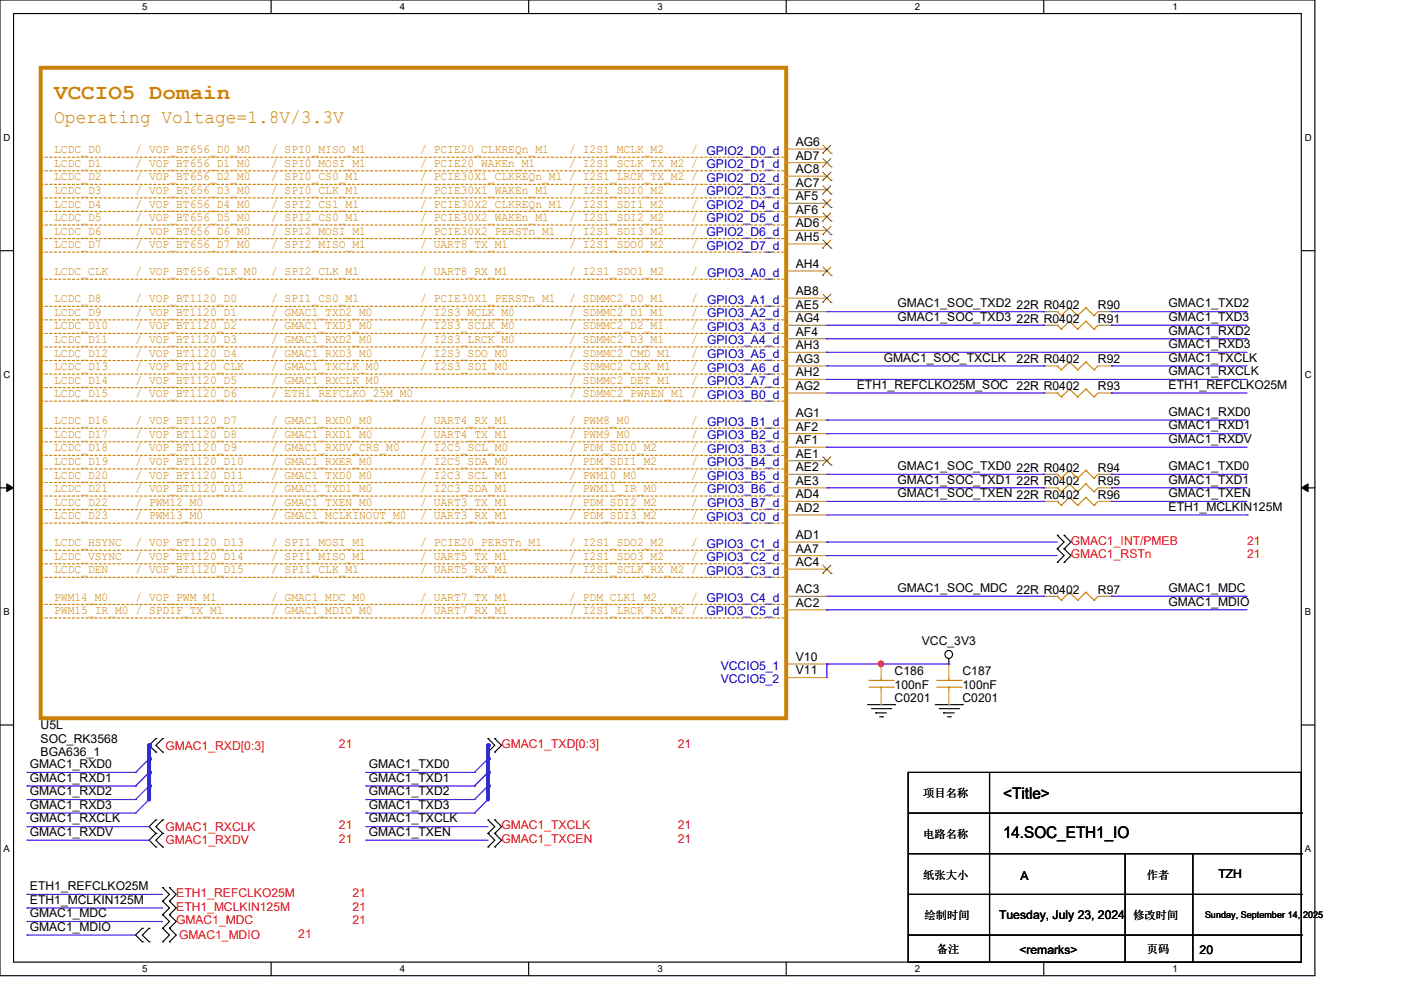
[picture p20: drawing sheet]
<svg xmlns="http://www.w3.org/2000/svg" width="210mm" height="148mm" viewBox="0 0 210 148" stroke-linecap="round" stroke-linejoin="round" font-family="sans-serif">
<defs><g id="words">
<text font-size="3.2" fill="#cc8006" x="8.1" y="14.9">VCCIO5 Domain</text>
<text font-size="2.8" fill="#cc8006" x="8.1" y="18.5">Operating Voltage=1.8V/3.3V</text>
<g font-size="2.4">
<text x="150.4" y="119.8">&lt;Title&gt;</text>
<text x="150.4" y="125.7">14.SOC_ETH1_IO</text>
</g>
<g font-size="1.8" fill="#cc8006">
<text x="8.1" y="23">LCDC_D0</text>
<text x="20.3" y="23">/ VOP_BT656_D0_M0</text>
<text x="40.6" y="23">/ SPI0_MISO_M1</text>
<text x="63" y="23">/ PCIE20_CLKREQn_M1</text>
<text x="85.3" y="23">/ I2S1_MCLK_M2</text>
<text x="103.6" y="23">/ GPIO2_D0_d</text>
<text x="8.1" y="25">LCDC_D1</text>
<text x="8.1" y="27.1">LCDC_D2</text>
<text x="8.1" y="29.1">LCDC_D3</text>
<text x="20.3" y="27.1">/ VOP_BT656_D2_M0</text>
<text x="20.3" y="25">/ VOP_BT656_D1_M0</text>
<text x="20.3" y="29.1">/ VOP_BT656_D3_M0</text>
<text x="40.6" y="29.1">/ SPI0_CLK_M1</text>
<text x="40.6" y="27.1">/ SPI0_CS0_M1</text>
<text x="40.6" y="25">/ SPI0_MOSI_M1</text>
<text x="63" y="27.1">/ PCIE30X1_CLKREQn_M1 / I2S1_LRCK_TX_M2 / GPIO2_D2_d</text>
<text x="63" y="29.1">/ PCIE30X1_WAKEn_M1</text>
<text x="63" y="25">/ PCIE20_WAKEn_M1</text>
<text x="85.3" y="25">/ I2S1_SCLK_TX_M2 / GPIO2_D1_d</text>
<text x="85.3" y="29.1">/ I2S1_SDI0_M2</text>
<text x="103.6" y="29.1">/ GPIO2_D3_d</text>
<text x="8.1" y="31.1">LCDC_D4</text>
<text x="8.1" y="35.2">LCDC_D6</text>
<text x="8.1" y="33.1">LCDC_D5</text>
<text x="20.3" y="31.1">/ VOP_BT656_D4_M0</text>
<text x="20.3" y="35.2">/ VOP_BT656_D6_M0</text>
<text x="20.3" y="33.1">/ VOP_BT656_D5_M0</text>
<text x="40.6" y="31.1">/ SPI2_CS1_M1</text>
<text x="40.6" y="33.1">/ SPI2_CS0_M1</text>
<text x="40.6" y="35.2">/ SPI2_MOSI_M1</text>
<text x="63" y="31.1">/ PCIE30X2_CLKREQn_M1 / I2S1_SDI1_M2</text>
<text x="63" y="33.1">/ PCIE30X2_WAKEn_M1</text>
<text x="63" y="35.2">/ PCIE30X2_PERSTn_M1</text>
<text x="85.3" y="35.2">/ I2S1_SDI3_M2</text>
<text x="85.3" y="33.1">/ I2S1_SDI2_M2</text>
<text x="103.6" y="35.2">/ GPIO2_D6_d</text>
<text x="103.6" y="33.1">/ GPIO2_D5_d</text>
<text x="103.6" y="31.1">/ GPIO2_D4_d</text>
<text x="8.1" y="41.3">LCDC_CLK</text>
<text x="8.1" y="37.2">LCDC_D7</text>
<text x="20.3" y="41.3">/ VOP_BT656_CLK_M0</text>
<text x="20.3" y="37.2">/ VOP_BT656_D7_M0</text>
<text x="40.6" y="37.2">/ SPI2_MISO_M1</text>
<text x="40.6" y="41.3">/ SPI2_CLK_M1</text>
<text x="63" y="41.3">/ UART8_RX_M1</text>
<text x="63" y="37.2">/ UART8_TX_M1</text>
<text x="85.3" y="41.3">/ I2S1_SDO1_M2</text>
<text x="85.3" y="37.2">/ I2S1_SDO0_M2</text>
<text x="103.6" y="37.2">/ GPIO2_D7_d</text>
<text x="103.6" y="41.3">/</text>
<text x="8.1" y="47.4">LCDC_D9</text>
<text x="8.1" y="45.3">LCDC_D8</text>
<text x="20.3" y="45.3">/ VOP_BT1120_D0</text>
<text x="20.3" y="47.4">/ VOP_BT1120_D1</text>
<text x="40.6" y="45.3">/ SPI1_CS0_M1</text>
<text x="40.6" y="47.4">/ GMAC1_TXD2_M0</text>
<text x="63" y="45.3">/ PCIE30X1_PERSTn_M1</text>
<text x="63" y="47.4">/ I2S3_MCLK_M0</text>
<text x="85.3" y="47.4">/ SDMMC2_D1_M1</text>
<text x="85.3" y="45.3">/ SDMMC2_D0_M1</text>
<text x="103.6" y="47.4">/</text>
<text x="103.6" y="45.3">/</text>
<text x="8.1" y="49.4">LCDC_D10</text>
<text x="8.1" y="53.5">LCDC_D12</text>
<text x="8.1" y="51.4">LCDC_D11</text>
<text x="20.3" y="51.4">/ VOP_BT1120_D3</text>
<text x="20.3" y="49.4">/ VOP_BT1120_D2</text>
<text x="20.3" y="53.5">/ VOP_BT1120_D4</text>
<text x="40.6" y="49.4">/ GMAC1_TXD3_M0</text>
<text x="40.6" y="53.5">/ GMAC1_RXD3_M0</text>
<text x="40.6" y="51.4">/ GMAC1_RXD2_M0</text>
<text x="63" y="53.5">/ I2S3_SDO_M0</text>
<text x="63" y="51.4">/ I2S3_LRCK_M0</text>
<text x="63" y="49.4">/ I2S3_SCLK_M0</text>
<text x="85.3" y="53.5">/ SDMMC2_CMD_M1</text>
<text x="85.3" y="51.4">/ SDMMC2_D3_M1</text>
<text x="85.3" y="49.4">/ SDMMC2_D2_M1</text>
<text x="103.6" y="51.4">/</text>
<text x="103.6" y="49.4">/</text>
<text x="103.6" y="53.5">/</text>
<text x="8.1" y="55.5">LCDC_D13</text>
<text x="8.1" y="57.5">LCDC_D14</text>
<text x="8.1" y="59.6">LCDC_D15</text>
<text x="20.3" y="57.5">/ VOP_BT1120_D5</text>
<text x="20.3" y="55.5">/ VOP_BT1120_CLK</text>
<text x="20.3" y="59.6">/ VOP_BT1120_D6</text>
<text x="40.6" y="55.5">/ GMAC1_TXCLK_M0</text>
<text x="40.6" y="57.5">/ GMAC1_RXCLK_M0</text>
<text x="40.6" y="59.6">/ ETH1_REFCLKO_25M_M0</text>
<text x="63" y="55.5">/ I2S3_SDI_M0</text>
<text x="85.3" y="55.5">/ SDMMC2_CLK_M1</text>
<text x="85.3" y="57.5">/ SDMMC2_DET_M1</text>
<text x="85.4" y="59.6">/ SDMMC2_PWREN_M1 /</text>
<text x="103.6" y="57.5">/</text>
<text x="103.6" y="55.5">/</text>
<text x="8.1" y="63.6">LCDC_D16</text>
<text x="8.1" y="65.7">LCDC_D17</text>
<text x="20.3" y="63.6">/ VOP_BT1120_D7</text>
<text x="20.3" y="65.7">/ VOP_BT1120_D8</text>
<text x="40.6" y="65.7">/ GMAC1_RXD1_M0</text>
<text x="40.6" y="63.6">/ GMAC1_RXD0_M0</text>
<text x="63" y="65.7">/ UART4_TX_M1</text>
<text x="63" y="63.6">/ UART4_RX_M1</text>
<text x="85.3" y="65.7">/ PWM9_M0</text>
<text x="85.3" y="63.6">/ PWM8_M0</text>
<text x="103.6" y="65.7">/</text>
<text x="103.6" y="63.6">/</text>
<text x="8.1" y="71.8">LCDC_D20</text>
<text x="8.1" y="69.7">LCDC_D19</text>
<text x="8.1" y="67.7">LCDC_D18</text>
<text x="20.3" y="69.7">/ VOP_BT1120_D10</text>
<text x="20.3" y="67.7">/ VOP_BT1120_D9</text>
<text x="20.3" y="71.8">/ VOP_BT1120_D11</text>
<text x="40.6" y="71.8">/ GMAC1_TXD0_M0</text>
<text x="40.6" y="69.7">/ GMAC1_RXER_M0</text>
<text x="40.6" y="67.7">/ GMAC1_RXDV_CRS_M0</text>
<text x="63" y="71.8">/ I2C3_SCL_M1</text>
<text x="63" y="69.7">/ I2C5_SDA_M0</text>
<text x="63" y="67.7">/ I2C5_SCL_M0</text>
<text x="85.3" y="71.8">/ PWM10_M0</text>
<text x="85.3" y="67.7">/ PDM_SDI0_M2</text>
<text x="85.3" y="69.7">/ PDM_SDI1_M2</text>
<text x="103.6" y="69.7">/</text>
<text x="103.6" y="71.8">/</text>
<text x="103.6" y="67.7">/</text>
<text x="8.1" y="73.8">LCDC_D21</text>
<text x="8.1" y="75.8">LCDC_D22</text>
<text x="8.1" y="77.9">LCDC_D23</text>
<text x="20.3" y="75.8">/ PWM12_M0</text>
<text x="20.3" y="73.8">/ VOP_BT1120_D12</text>
<text x="20.3" y="77.9">/ PWM13_M0</text>
<text x="40.6" y="77.9">/ GMAC1_MCLKINOUT_M0</text>
<text x="40.6" y="75.8">/ GMAC1_TXEN_M0</text>
<text x="40.6" y="73.8">/ GMAC1_TXD1_M0</text>
<text x="63" y="73.8">/ I2C3_SDA_M1</text>
<text x="63" y="75.8">/ UART3_TX_M1</text>
<text x="63" y="77.9">/ UART3_RX_M1</text>
<text x="85.3" y="77.9">/ PDM_SDI3_M2</text>
<text x="85.3" y="75.8">/ PDM_SDI2_M2</text>
<text x="85.3" y="73.8">/ PWM11_IR_M0</text>
<text x="103.6" y="73.8">/</text>
<text x="103.6" y="75.8">/</text>
<text x="103.6" y="77.9">/ GPIO3_C0_d</text>
<text x="8.1" y="81.9">LCDC_HSYNC</text>
<text x="8.1" y="83.9">LCDC_VSYNC</text>
<text x="20.3" y="81.9">/ VOP_BT1120_D13</text>
<text x="20.3" y="83.9">/ VOP_BT1120_D14</text>
<text x="40.6" y="81.9">/ SPI1_MOSI_M1</text>
<text x="40.6" y="83.9">/ SPI1_MISO_M1</text>
<text x="63" y="81.9">/ PCIE20_PERSTn_M1</text>
<text x="63" y="83.9">/ UART5_TX_M1</text>
<text x="85.3" y="81.9">/ I2S1_SDO2_M2</text>
<text x="85.3" y="83.9">/ I2S1_SDO3_M2</text>
<text x="103.6" y="81.9">/ GPIO3_C1_d</text>
<text x="103.6" y="83.9">/ GPIO3_C2_d</text>
<text x="8.1" y="86">LCDC_DEN</text>
<text x="20.3" y="86">/ VOP_BT1120_D15</text>
<text x="40.6" y="86">/ SPI1_CLK_M1</text>
<text x="63" y="86">/ UART5_RX_M1</text>
<text x="85.3" y="86">/ I2S1_SCLK_RX_M2 / GPIO3_C3_d</text>
<text x="8.1" y="92.1">PWM15_IR_M0 / SPDIF_TX_M1</text>
<text x="8.1" y="90">PWM14_M0</text>
<text x="20.3" y="90">/ VOP_PWM_M1</text>
<text x="40.6" y="92.1">/ GMAC1_MDIO_M0</text>
<text x="40.6" y="90">/ GMAC1_MDC_M0</text>
<text x="63" y="90">/ UART7_TX_M1</text>
<text x="63" y="92.1">/ UART7_RX_M1</text>
<text x="85.3" y="90">/ PDM_CLK1_M2</text>
<text x="85.4" y="92.1">/ I2S1_LRCK_RX_M2 / GPIO3_C5_d</text>
<text x="103.6" y="90">/ GPIO3_C4_d</text>
</g>
<g font-size="1.8">
<text x="119.3" y="21.9">AG6</text>
<text x="119.3" y="23.9">AD7</text>
<text x="119.3" y="26">AC8</text>
<text x="119.3" y="28">AC7</text>
<text x="119.3" y="30">AF5</text>
<text x="119.3" y="32">AF6</text>
<text x="119.3" y="34.1">AD6</text>
<text x="119.3" y="36.1">AH5</text>
<text x="119.3" y="40.2">AH4</text>
<text x="119.3" y="44.2">AB8</text>
<text x="119.3" y="46.3">AE5</text>
<text x="134.5" y="46.1">GMAC1_SOC_TXD2</text>
<text x="152.4" y="46.4">22R R0402</text>
<text x="164.6" y="46.4">R90</text>
<text x="175.2" y="46.1">GMAC1_TXD2</text>
<text x="119.3" y="48.3">AG4</text>
<text x="119.3" y="50.3">AF4</text>
<text x="119.3" y="52.4">AH3</text>
<text x="134.5" y="48.1">GMAC1_SOC_TXD3</text>
<text x="152.4" y="48.4">22R R0402</text>
<text x="164.6" y="48.4">R91</text>
<text x="175.2" y="50.2">GMAC1_RXD2</text>
<text x="175.2" y="52.2">GMAC1_RXD3</text>
<text x="175.2" y="48.1">GMAC1_TXD3</text>
<text x="119.3" y="54.4">AG3</text>
<text x="119.3" y="56.4">AH2</text>
<text x="119.3" y="58.5">AG2</text>
<text x="128.4" y="58.3">ETH1_REFCLKO25M_SOC 22R R0402</text>
<text x="132.5" y="54.2">GMAC1_SOC_TXCLK</text>
<text x="152.4" y="54.5">22R R0402</text>
<text x="164.6" y="54.5">R92</text>
<text x="164.6" y="58.5">R93</text>
<text x="175.2" y="56.3">GMAC1_RXCLK</text>
<text x="175.2" y="54.2">GMAC1_TXCLK</text>
<text x="175.2" y="58.3">ETH1_REFCLKO25M</text>
<text x="119.3" y="62.5">AG1</text>
<text x="119.3" y="64.6">AF2</text>
<text x="175.2" y="64.4">GMAC1_RXD1</text>
<text x="175.2" y="62.4">GMAC1_RXD0</text>
<text x="119.3" y="66.6">AF1</text>
<text x="119.3" y="68.6">AE1</text>
<text x="119.3" y="70.7">AE2</text>
<text x="134.5" y="70.5">GMAC1_SOC_TXD0</text>
<text x="152.4" y="70.7">22R R0402</text>
<text x="164.6" y="70.7">R94</text>
<text x="175.2" y="66.4">GMAC1_RXDV</text>
<text x="175.2" y="70.5">GMAC1_TXD0</text>
<text x="119.3" y="72.7">AE3</text>
<text x="119.3" y="74.7">AD4</text>
<text x="119.3" y="76.7">AD2</text>
<text x="134.5" y="72.5">GMAC1_SOC_TXD1</text>
<text x="134.5" y="74.5">GMAC1_SOC_TXEN 22R R0402</text>
<text x="152.4" y="72.8">22R R0402</text>
<text x="164.6" y="72.8">R95</text>
<text x="164.6" y="74.8">R96</text>
<text x="175.2" y="72.5">GMAC1_TXD1</text>
<text x="175.2" y="74.5">GMAC1_TXEN</text>
<text x="175.2" y="76.6">ETH1_MCLKIN125M</text>
<text x="119.3" y="80.8">AD1</text>
<text x="119.3" y="82.8">AA7</text>
<text x="119.3" y="84.9">AC4</text>
<text x="119.3" y="88.9">AC3</text>
<text x="134.5" y="88.8">GMAC1_SOC_MDC</text>
<text x="152.4" y="89">22R R0402</text>
<text x="164.6" y="89">R97</text>
<text x="175.2" y="88.8">GMAC1_MDC</text>
<text x="119.3" y="91">AC2</text>
<text x="175.2" y="90.8">GMAC1_MDIO</text>
<text x="119.3" y="99.1">V10</text>
<text x="119.3" y="101.1">V11</text>
<text x="134.1" y="101.2">C186</text>
<text x="138.2" y="96.7">VCC_3V3</text>
<text x="144.3" y="101.2">C187</text>
<text x="134.1" y="103.2">100nF</text>
<text x="134.1" y="105.3">C0201</text>
<text x="144.3" y="103.2">100nF</text>
<text x="144.3" y="105.3">C0201</text>
<text x="6.1" y="111.4">SOC_RK3568</text>
<text x="6.1" y="109.3">U5L</text>
<text x="6.1" y="113.4">BGA636_1</text>
<text x="4.5" y="115.2">GMAC1_RXD0</text>
<text x="4.5" y="117.2">GMAC1_RXD1</text>
<text x="4.5" y="119.3">GMAC1_RXD2</text>
<text x="55.3" y="115.2">GMAC1_TXD0</text>
<text x="55.3" y="117.2">GMAC1_TXD1</text>
<text x="55.3" y="119.3">GMAC1_TXD2</text>
<text x="4.5" y="121.3">GMAC1_RXD3</text>
<text x="4.5" y="123.3">GMAC1_RXCLK</text>
<text x="4.5" y="125.3">GMAC1_RXDV</text>
<text x="55.3" y="121.3">GMAC1_TXD3</text>
<text x="55.3" y="123.3">GMAC1_TXCLK</text>
<text x="55.3" y="125.3">GMAC1_TXEN</text>
<text x="153" y="131.9">A</text>
<text x="182.7" y="131.7">TZH</text>
<text x="4.5" y="133.5">ETH1_REFCLKO25M</text>
<text x="4.5" y="135.5">ETH1_MCLKIN125M</text>
<text x="4.5" y="137.5">GMAC1_MDC</text>
<text x="149.8" y="137.8">Tuesday, July 23, 2024</text>
<text x="4.5" y="139.6">GMAC1_MDIO</text>
<text x="152.8" y="143.1">&lt;remarks&gt;</text>
<text x="179.8" y="143.1">20</text>
</g>
<g font-size="1.8" fill="#00c">
<text x="106" y="41.5">GPIO3_A0_d</text>
<text x="106" y="45.6">GPIO3_A1_d</text>
<text x="106" y="47.6">GPIO3_A2_d</text>
<text x="106" y="49.6">GPIO3_A3_d</text>
<text x="106" y="51.6">GPIO3_A4_d</text>
<text x="106" y="53.7">GPIO3_A5_d</text>
<text x="106" y="55.7">GPIO3_A6_d</text>
<text x="106" y="57.7">GPIO3_A7_d</text>
<text x="106" y="59.8">GPIO3_B0_d</text>
<text x="106" y="63.8">GPIO3_B1_d</text>
<text x="106" y="65.9">GPIO3_B2_d</text>
<text x="106" y="67.9">GPIO3_B3_d</text>
<text x="106" y="69.9">GPIO3_B4_d</text>
<text x="106" y="72">GPIO3_B5_d</text>
<text x="106" y="74">GPIO3_B6_d</text>
<text x="106" y="76">GPIO3_B7_d</text>
<text x="108" y="100.4">VCCIO5_1</text>
<text x="108" y="102.4">VCCIO5_2</text>
</g>
<g font-size="1.8" fill="#f00">
<text x="160.5" y="81.7">GMAC1_INT/PMEB</text>
<text x="160.5" y="83.7">GMAC1_RSTn</text>
<text x="187" y="81.7">21</text>
<text x="187" y="83.7">21</text>
<text x="24.8" y="112.4">GMAC1_RXD[0:3]</text>
<text x="50.8" y="112.2">21</text>
<text x="75.2" y="112.2">GMAC1_TXD[0:3]</text>
<text x="101.6" y="112.2">21</text>
<text x="24.8" y="124.6">GMAC1_RXCLK</text>
<text x="50.8" y="124.4">21</text>
<text x="75.2" y="124.4">GMAC1_TXCLK</text>
<text x="101.6" y="124.4">21</text>
<text x="24.8" y="126.6">GMAC1_RXDV</text>
<text x="50.8" y="126.4">21</text>
<text x="75.2" y="126.4">GMAC1_TXCEN</text>
<text x="101.6" y="126.4">21</text>
<text x="26.4" y="134.5">ETH1_REFCLKO25M</text>
<text x="26.4" y="136.6">ETH1_MCLKIN125M</text>
<text x="52.8" y="134.5">21</text>
<text x="52.8" y="136.6">21</text>
<text x="26.4" y="138.6">GMAC1_MDC</text>
<text x="26.8" y="140.8">GMAC1_MDIO</text>
<text x="44.7" y="140.6">21</text>
<text x="52.8" y="138.6">21</text>
</g>
<g font-size="1.7">
<text x="138.4" y="119.5">项目名称</text>
<text x="138.4" y="125.6">电路名称</text>
<text x="138.4" y="131.7">纸张大小</text>
<text x="171.9" y="131.7">作者</text>
<text x="138.6" y="137.8">绘制时间</text>
<text x="169.9" y="137.8">修改时间</text>
<text x="140.4" y="142.9">备注</text>
<text x="171.9" y="142.9">页码</text>
</g>
<g font-size="1.4">
<text x="21.3" y="1.5">5</text>
<text x="59.9" y="1.5">4</text>
<text x="98.6" y="1.5">3</text>
<text x="137.2" y="1.5">2</text>
<text x="175.8" y="1.5">1</text>
<text x=".5" y="21.1">D</text>
<text x="195.6" y="21.1">D</text>
<text x=".5" y="56.7">C</text>
<text x="195.6" y="56.7">C</text>
<text x=".5" y="92.2">B</text>
<text x="195.6" y="92.2">B</text>
<text x=".5" y="127.8">A</text>
<text x="195.6" y="127.8">A</text>
<text x="180.6" y="137.7">Sunday, September 14, 2025</text>
<text x="21.3" y="145.8">5</text>
<text x="59.9" y="145.8">4</text>
<text x="98.6" y="145.8">3</text>
<text x="137.2" y="145.8">2</text>
<text x="175.8" y="145.8">1</text>
</g>
</g></defs>
<path d="M0 0h197.1v146.3h-197.1zM2 2h193.1v142.3h-193.1z" fill="none" stroke="#000" stroke-width=".17"/>
<g fill="#fff">
<path d="M21.3 .2h.8v1.6h-.8z"/>
<path d="M21.3 144.5h.8v1.6h-.8z"/>
</g>
<path d="M40.6 0v2M40.6 144.3v2" fill="none" stroke="#000" stroke-width=".17"/>
<g fill="#fff">
<path d="M59.9 .2h.8v1.6h-.8z"/>
<path d="M59.9 144.5h.8v1.6h-.8z"/>
</g>
<path d="M79.2 0v2M79.2 144.3v2" fill="none" stroke="#000" stroke-width=".17"/>
<g fill="#fff">
<path d="M98.6 .2h.7v1.6h-.7z"/>
<path d="M98.6 144.5h.7v1.6h-.7z"/>
</g>
<path d="M117.9 0v2M117.9 144.3v2" fill="none" stroke="#000" stroke-width=".17"/>
<g fill="#fff">
<path d="M137.2 .2h.7v1.6h-.7z"/>
<path d="M137.2 144.5h.7v1.6h-.7z"/>
</g>
<path d="M156.5 0v2M156.5 144.3v2" fill="none" stroke="#000" stroke-width=".17"/>
<g fill="#fff">
<path d="M175.8 .2h.7v1.6h-.7z"/>
<path d="M175.8 144.5h.7v1.6h-.7z"/>
<path d="M.5 19.8h1v1.6h-1z"/>
<path d="M195.6 19.8h1v1.6h-1z"/>
<path d="M.5 55.4h1v1.6h-1z"/>
<path d="M195.6 55.4h1v1.6h-1z"/>
</g>
<path d="M0 37.6h2M195.1 37.6h2" fill="none" stroke="#000" stroke-width=".17"/>
<g fill="#fff">
<path d="M.5 90.9h.9v1.6h-.9z"/>
<path d="M195.6 90.9h.9v1.6h-.9z"/>
</g>
<path d="M0 73.2h2M195.1 73.2h2" fill="none" stroke="#000" stroke-width=".17"/>
<path d="M1 72.6l1 .6-1 .5zM195.1 73.2l1-.6v1.1z" fill="#000" stroke="#000" stroke-width=".15"/>
<g fill="#fff">
<path d="M.5 126.5h.9v1.6h-.9z"/>
<path d="M195.6 126.5h.9v1.6h-.9z"/>
</g>
<g fill="none" stroke="#000" stroke-width=".17">
<path d="M142.2 99.6h.1M142.2 98.8v.8M158.5 82.3h.1M158.5 80.3h.1M158.5 84.3h.1M158.5 80.3l1 1-1 1M158.5 82.3l1 1-1 1M159.5 82.3h.1M159.5 80.3h.1M159.5 84.3h.1M159.5 80.3l1 1-1 1M159.5 82.3l1 1-1 1"/>
<path d="M0 108.7h2M23.4 110.7h.1M23.4 112.8h.1M23.4 110.7l-1 1.1 1 1M24.4 112.8h.1M24.4 110.7h.1M24.4 110.7l-1 1.1 1 1M73.2 112.8h.1M73.2 110.7h.1M73.2 110.7l1 1.1-1 1M74.2 112.8h.1M74.2 110.7h.1"/>
<path d="M74.2 110.7l1 1.1-1 1M130 105.7h4.1M130.6 106.3h2.9M131.3 106.9h.1M131.3 106.9h1.6M131.9 107.5h.4M132.3 107.5h.1M133.5 106.3h.1M134.1 105.7h.1M136.1 115.8h59v28.5h-59zM140.2 105.7h4.1M140.8 106.3h2.9"/>
<path d="M141.4 106.9h.1M141.4 106.9h1.6M142 107.5h.5M142.5 107.5h.1M143.7 106.3h.1M144.3 105.7h.1M148.3 115.8v28.5M195.1 108.7h2M21.3 139.2h.1M21.3 139.2l-1 1 1 1M22.4 139.2h.1M22.4 139.2l-1.1 1 1.1 1"/>
<path d="M23.4 122.9h.1M23.4 125h.1M23.4 127h.1M23.4 122.9l-1 1.1 1 1M23.4 125l-1 1 1 1M24.4 135.1h.1M24.4 133.1h.1M24.4 137.2h.1M24.4 139.2h.1M24.4 125h.1M24.4 122.9h.1M24.4 127h.1"/>
<path d="M24.4 133.1l1 1-1 1M24.4 135.1l1 1-1 1.1M24.4 137.2l1 1-1 1M24.4 139.2l1 1-1 1M24.4 122.9l-1 1.1 1 1M24.4 125l-1 1 1 1M25.4 135.1h.1M25.4 133.1h.1M25.4 137.2h.1M25.4 139.2h.1M25.4 133.1l1 1-1 1M25.4 135.1l1 1-1 1.1"/>
<path d="M25.4 137.2l1 1-1 1M25.4 139.2l1 1-1 1M73.2 125h.1M73.2 122.9h.1M73.2 127h.1M73.2 122.9l1 1.1-1 1M73.2 125l1 1-1 1M74.2 125h.1M74.2 122.9h.1M74.2 127h.1M74.2 122.9l1 1.1-1 1M74.2 125l1 1-1 1"/>
<path d="M136.1 134.1h59M136.1 128h59M136.1 121.9h59M168.7 128v16.3M178.8 128v16.3M195.1 134.1h.1M195.1 128h.1M195.1 121.9h.1M21.3 141.2h.1M22.4 141.2h.1M24.4 141.2h.1M25.4 141.2h.1"/>
<path d="M136.1 140.2h59M148.3 144.3h.1M168.7 144.3h.1M178.8 144.3h.1M195.1 140.2h.1"/>
<circle cx="142.2" cy="98.1" r=".58"/>
</g>
<g fill="none" stroke="#4200ff" stroke-width=".17">
<path d="M124 50.8h.1M124 52.8h.1M124 56.9h.1M124 50.8h62.9M124 52.8h62.9M124 56.9h62.9M124 46.7h32.5M124 48.8h32.5M124 58.9h32.5M124 54.9h32.5M156.5 46.7h.1M156.5 48.8h.1"/>
<path d="M156.5 58.9h.1M156.5 54.9h.1M166.6 46.7h.1M166.6 48.8h.1M166.6 54.9h.1M166.6 58.9h.1M166.6 46.7h20.3M166.6 48.8h20.3M166.6 58.9h20.3M166.6 54.9h20.3M124 67.1h.1M124 65h.1"/>
<path d="M124 63h.1M124 67.1h62.9M124 65h62.9M124 63h62.9M124 73.2h32.5M124 71.1h32.5M124 75.2h32.5M124 77.2h62.9M156.5 73.2h.1M156.5 71.1h.1M156.5 75.2h.1M166.6 71.1h.1"/>
<path d="M166.6 73.2h.1M166.6 75.2h.1M166.6 73.2h20.3M166.6 71.1h20.3M166.6 75.2h20.3M186.9 77.2h.1M124 81.3h.1M124 83.3h.1M124 91.4h.1M124 81.3h34.5M124 83.3h34.5M124 91.4h62.9"/>
<path d="M124 89.4h32.5M156.5 89.4h.1M166.6 89.4h.1M166.6 89.4h20.3M20.3 115.8h.1M20.3 117.9h.1M20.3 119.9h.1M22.4 113.8l-2.1 2M22.4 115.8l-2.1 2.1M22.4 117.9l-2.1 2M22.4 119.9l-2.1 2M71.1 115.8h.1"/>
<path d="M71.1 117.9h.1M71.1 119.9h.1M73.2 113.8l-2.1 2M73.2 115.8l-2.1 2.1M73.2 117.9l-2.1 2M73.2 119.9l-2.1 2M20.3 121.9h.1M71.1 121.9h.1"/>
</g>
<g fill="none" stroke="#cc8006" stroke-width=".17">
<path d="M158.5 54.9h.1M158.5 46.7h.1M158.5 58.9h.1M158.5 48.8h.1M158.5 54.9l.6 .6M158.5 46.7l.6 .6M158.5 58.9l.6 .6M158.5 48.8l.6 .6M159.1 55.5h.1M159.1 47.3h.1M159.1 59.5h.1M159.1 49.4h.1"/>
<path d="M160.3 54.3h.1M160.3 46.1h.1M160.3 58.3h.1M160.3 48.2h.1M160.3 54.3l1.2 1.2M160.3 54.3l-1.2 1.2M160.3 46.1l1.2 1.2M160.3 46.1l-1.2 1.2M160.3 58.3l1.2 1.2M160.3 58.3l-1.2 1.2M160.3 48.2l1.2 1.2M160.3 48.2l-1.2 1.2"/>
<path d="M161.5 55.5h.1M161.5 47.3h.1M161.5 59.5h.1M161.5 49.4h.1M162.8 54.3h.1M162.8 46.1h.1M162.8 58.3h.1M162.8 48.2h.1M162.8 54.3l1.2 1.2M162.8 54.3l-1.3 1.2M162.8 46.1l1.2 1.2M162.8 46.1l-1.3 1.2"/>
<path d="M162.8 58.3l1.2 1.2M162.8 58.3l-1.3 1.2M162.8 48.2l1.2 1.2M162.8 48.2l-1.3 1.2M164 55.5h.1M164 47.3h.1M164 59.5h.1M164 49.4h.1M164.6 54.9l-.6 .6M164.6 46.7l-.6 .6M164.6 58.9l-.6 .6M164.6 48.8l-.6 .6"/>
<path d="M158.5 73.2h.1M158.5 75.2h.1M158.5 71.1h.1M158.5 73.2l.6 .5M158.5 75.2l.6 .6M158.5 71.1l.6 .6M159.1 73.7h.1M159.1 75.8h.1M159.1 71.7h.1M160.3 72.6h.1M160.3 74.6h.1M160.3 70.5h.1"/>
<path d="M160.3 72.6l1.2 1.1M160.3 72.6l-1.2 1.1M160.3 74.6l1.2 1.2M160.3 74.6l-1.2 1.2M160.3 70.5l1.2 1.2M160.3 70.5l-1.2 1.2M161.5 73.7h.1M161.5 75.8h.1M161.5 71.7h.1M162.8 72.6h.1M162.8 74.6h.1M162.8 70.5h.1"/>
<path d="M162.8 72.6l1.2 1.1M162.8 72.6l-1.3 1.1M162.8 74.6l1.2 1.2M162.8 74.6l-1.3 1.2M162.8 70.5l1.2 1.2M162.8 70.5l-1.3 1.2M164 73.7h.1M164 75.8h.1M164 71.7h.1M164.6 73.2l-.6 .5M164.6 75.2l-.6 .6M164.6 71.1l-.6 .6"/>
<path d="M158.5 89.4h.1M158.5 89.4l.6 .6M159.1 90h.1M160.3 88.8h.1M160.3 88.8l1.2 1.2M160.3 88.8l-1.2 1.2M161.5 90h.1M162.8 88.8h.1M162.8 88.8l1.2 1.2M162.8 88.8l-1.3 1.2M164 90h.1M164.6 89.4l-.6 .6"/>
<path d="M130.3 103h3.6M130.3 102h3.6M132.1 102h.1M132.1 103h.1M132.1 101.6v.4M132.1 103v.6M133.9 103h.1M133.9 102h.1M140.4 103h3.7M140.4 102h3.7M142.2 102h.1M142.2 103h.1"/>
<path d="M142.2 101.6v.4M142.2 103v.6M144.1 103h.1M144.1 102h.1"/>
</g>
<g fill="none" stroke="#a84" stroke-width=".17">
<path d="M117.9 22.4h6.1M117.9 24.4h6.1M117.9 26.4h6.1M117.9 28.4h6.1M117.9 30.5h6.1M117.9 32.5h6.1M117.9 34.5h6.1M117.9 36.6h6.1M124 22.4h.1M124 24.4h.1M124 26.4h.1M124 28.4h.1"/>
<path d="M124 30.5h.1M124 32.5h.1M124 34.5h.1M124 36.6h.1M117.9 54.9h6.1M117.9 46.7h6.1M117.9 58.9h6.1M117.9 40.6h6.1M117.9 44.7h6.1M117.9 48.8h6.1M117.9 50.8h6.1M117.9 52.8h6.1"/>
<path d="M117.9 56.9h6.1M124 40.6h.1M124 44.7h.1M124 46.7h.1M124 48.8h.1M124 50.8h.1M124 52.8h.1M124 54.9h.1M124 56.9h.1M124 58.9h.1M156.5 54.9h.1M156.5 46.7h.1"/>
<path d="M156.5 58.9h.1M156.5 48.8h.1M156.5 54.9h2M156.5 46.7h2M156.5 58.9h2M156.5 48.8h2M164.6 54.9h2M164.6 46.7h2M164.6 58.9h2M164.6 48.8h2M166.6 54.9h.1M166.6 46.7h.1"/>
<path d="M166.6 58.9h.1M166.6 48.8h.1M117.9 73.2h6.1M117.9 75.2h6.1M117.9 71.1h6.1M117.9 63h6.1M117.9 65h6.1M117.9 67.1h6.1M117.9 69.1h6.1M117.9 77.2h6.1M124 63h.1M124 65h.1"/>
<path d="M124 67.1h.1M124 69.1h.1M124 71.1h.1M124 73.2h.1M124 75.2h.1M124 77.2h.1M156.5 73.2h.1M156.5 75.2h.1M156.5 71.1h.1M156.5 73.2h2M156.5 75.2h2M156.5 71.1h2"/>
<path d="M164.6 73.2h2M164.6 75.2h2M164.6 71.1h2M166.6 73.2h.1M166.6 75.2h.1M166.6 71.1h.1M117.9 89.4h6.1M117.9 81.3h6.1M117.9 83.3h6.1M117.9 85.3h6.1M117.9 91.4h6.1M117.9 99.6h6.1"/>
<path d="M124 81.3h.1M124 83.3h.1M124 85.3h.1M124 89.4h.1M124 91.4h.1M124 99.6h.1M132.1 99.6h.1M132.1 99.6v2M142.2 99.6h.1M142.2 99.6v2M156.5 89.4h.1M156.5 89.4h2"/>
<path d="M164.6 89.4h2M166.6 89.4h.1M117.9 101.6h6.1M124 101.6h.1M132.1 105.7h.1M132.1 103.6v2.1M142.2 105.7h.1M142.2 103.6v2.1"/>
</g>
<path d="M6.1 10.2h111.8v97.5h-111.8z" fill="none" stroke="#cc8006" stroke-width=".59"/>
<g fill="none" stroke="#cc8006" stroke-width=".17" stroke-dasharray=".3 .3">
<path d="M6.1 37.8h111.8M6.1 29.7h111.8M6.1 27.6h111.8M6.1 25.6h111.8M6.1 23.6h111.8M6.1 31.7h111.8M6.1 33.7h111.8M6.1 35.8h111.8M117.9 37.8h.1M117.9 29.7h.1M117.9 27.6h.1M117.9 25.6h.1"/>
<path d="M117.9 23.6h.1M117.9 31.7h.1M117.9 33.7h.1M117.9 35.8h.1M6.1 41.9h111.8M6.1 45.9h111.8M6.1 50h111.8M6.1 48h111.8M6.1 52h111.8M6.1 54.1h111.8M6.1 56.1h111.8M6.1 58.1h111.8"/>
<path d="M117.9 41.9h.1M117.9 45.9h.1M117.9 50h.1M117.9 48h.1M117.9 52h.1M117.9 54.1h.1M117.9 56.1h.1M117.9 58.1h.1M6.1 72.3h111.8M6.1 64.2h111.8M6.1 66.3h111.8M6.1 68.3h111.8"/>
<path d="M6.1 70.3h111.8M6.1 74.4h111.8M6.1 76.4h111.8M6.1 60.2h111.8M6.1 78.4h111.8M117.9 72.3h.1M117.9 64.2h.1M117.9 66.3h.1M117.9 68.3h.1M117.9 70.3h.1M117.9 74.4h.1M117.9 76.4h.1"/>
<path d="M117.9 60.2h.1M117.9 78.4h.1M6.1 82.5h111.8M6.1 84.5h111.8M6.1 86.6h111.8M6.1 90.6h111.8M6.1 92.7h111.8M117.9 82.5h.1M117.9 84.5h.1M117.9 86.6h.1M117.9 90.6h.1M117.9 92.7h.1"/>
</g>
<g fill="none" stroke="#804000" stroke-width=".15">
<path d="M123.3 23h.1M123.3 25h.1M123.3 27.1h.1M123.3 29.1h.1M123.3 31.1h.1M123.3 33.1h.1M123.3 35.2h.1M123.3 37.2h.1M123.4 21.8l1.2 1.2M123.4 23.8l1.2 1.2M123.4 25.8l1.2 1.3M123.4 27.9l1.2 1.2"/>
<path d="M123.4 29.9l1.2 1.2M123.4 31.9l1.2 1.2M123.4 34l1.2 1.2M123.4 36l1.2 1.2M124.5 21.8l-1.2 1.2M124.5 23.8l-1.2 1.2M124.5 25.8l-1.2 1.3M124.5 27.9l-1.2 1.2M124.5 29.9l-1.2 1.2M124.5 31.9l-1.2 1.2M124.5 34l-1.2 1.2M124.5 36l-1.2 1.2"/>
<path d="M124.6 23h.1M124.6 25h.1M124.6 27.1h.1M124.6 29.1h.1M124.6 31.1h.1M124.6 33.1h.1M124.6 35.2h.1M124.6 37.2h.1M123.3 41.3h.1M123.3 45.3h.1M123.4 40l1.2 1.3M123.4 44.1l1.2 1.2"/>
<path d="M124.5 40l-1.2 1.3M124.5 44.1l-1.2 1.2M124.6 41.3h.1M124.6 45.3h.1M123.3 69.7h.1M123.4 68.5l1.2 1.2M124.5 68.5l-1.2 1.2M124.6 69.7h.1M123.3 86h.1M123.4 84.8l1.2 1.2M124.5 84.8l-1.2 1.2M124.6 86h.1"/>
</g>
<path d="M22.4 111.8v2" fill="none" stroke="#00f" stroke-width=".59"/>
<circle cx="22.4" cy="111.8" r=".3" fill="#00f"/>
<path d="M73.2 111.8v2" fill="none" stroke="#00f" stroke-width=".59"/>
<circle cx="73.2" cy="111.8" r=".3" fill="#00f"/>
<path d="M22.4 113.8v2" fill="none" stroke="#00f" stroke-width=".59"/>
<circle cx="22.4" cy="113.8" r=".3" fill="#00f"/>
<path d="M73.2 113.8v2" fill="none" stroke="#00f" stroke-width=".59"/>
<circle cx="73.2" cy="113.8" r=".3" fill="#00f"/>
<path d="M4.1 115.8h.1M4.1 115.8h16.2" fill="none" stroke="#4200ff" stroke-width=".17"/>
<path d="M22.4 115.8v2.1" fill="none" stroke="#00f" stroke-width=".59"/>
<circle cx="22.4" cy="115.8" r=".3" fill="#00f"/>
<path d="M54.9 115.8h.1M54.9 115.8h16.2" fill="none" stroke="#4200ff" stroke-width=".17"/>
<path d="M73.2 115.8v2.1" fill="none" stroke="#00f" stroke-width=".59"/>
<circle cx="73.2" cy="115.8" r=".3" fill="#00f"/>
<path d="M4.1 117.9h.1M4.1 117.9h16.2M4.1 134.1h.1M4.1 134.1h20.3" fill="none" stroke="#4200ff" stroke-width=".17"/>
<path d="M22.4 117.9v2" fill="none" stroke="#00f" stroke-width=".59"/>
<circle cx="22.4" cy="117.9" r=".3" fill="#00f"/>
<path d="M54.9 117.9h.1M54.9 117.9h16.2" fill="none" stroke="#4200ff" stroke-width=".17"/>
<path d="M73.2 117.9v2" fill="none" stroke="#00f" stroke-width=".59"/>
<circle cx="73.2" cy="117.9" r=".3" fill="#00f"/>
<g fill="none" stroke="#4200ff" stroke-width=".17">
<path d="M124 99.6h.1M124 99.6h18.2M124 99.6v2M132.1 99.6h.1M4.1 119.9h.1M4.1 119.9h16.2M54.9 119.9h.1M54.9 119.9h16.2M4.1 136.1h.1M4.1 138.2h.1M4.1 121.9h.1M4.1 124h.1"/>
<path d="M4.1 126h.1M4.1 136.1h20.3M4.1 138.2h20.3M4.1 121.9h16.2M4.1 124h18.3M4.1 126h18.3M54.9 121.9h.1M54.9 124h.1M54.9 126h.1M54.9 121.9h16.2M54.9 124h18.3M54.9 126h18.3"/>
<path d="M4.1 140.2h.1M4.1 140.2h16.2"/>
</g>
<circle cx="132.1" cy="99.5" r=".4" fill="#f00" stroke="#f00" stroke-width=".17"/>
<use href="#words"/>
</svg>
